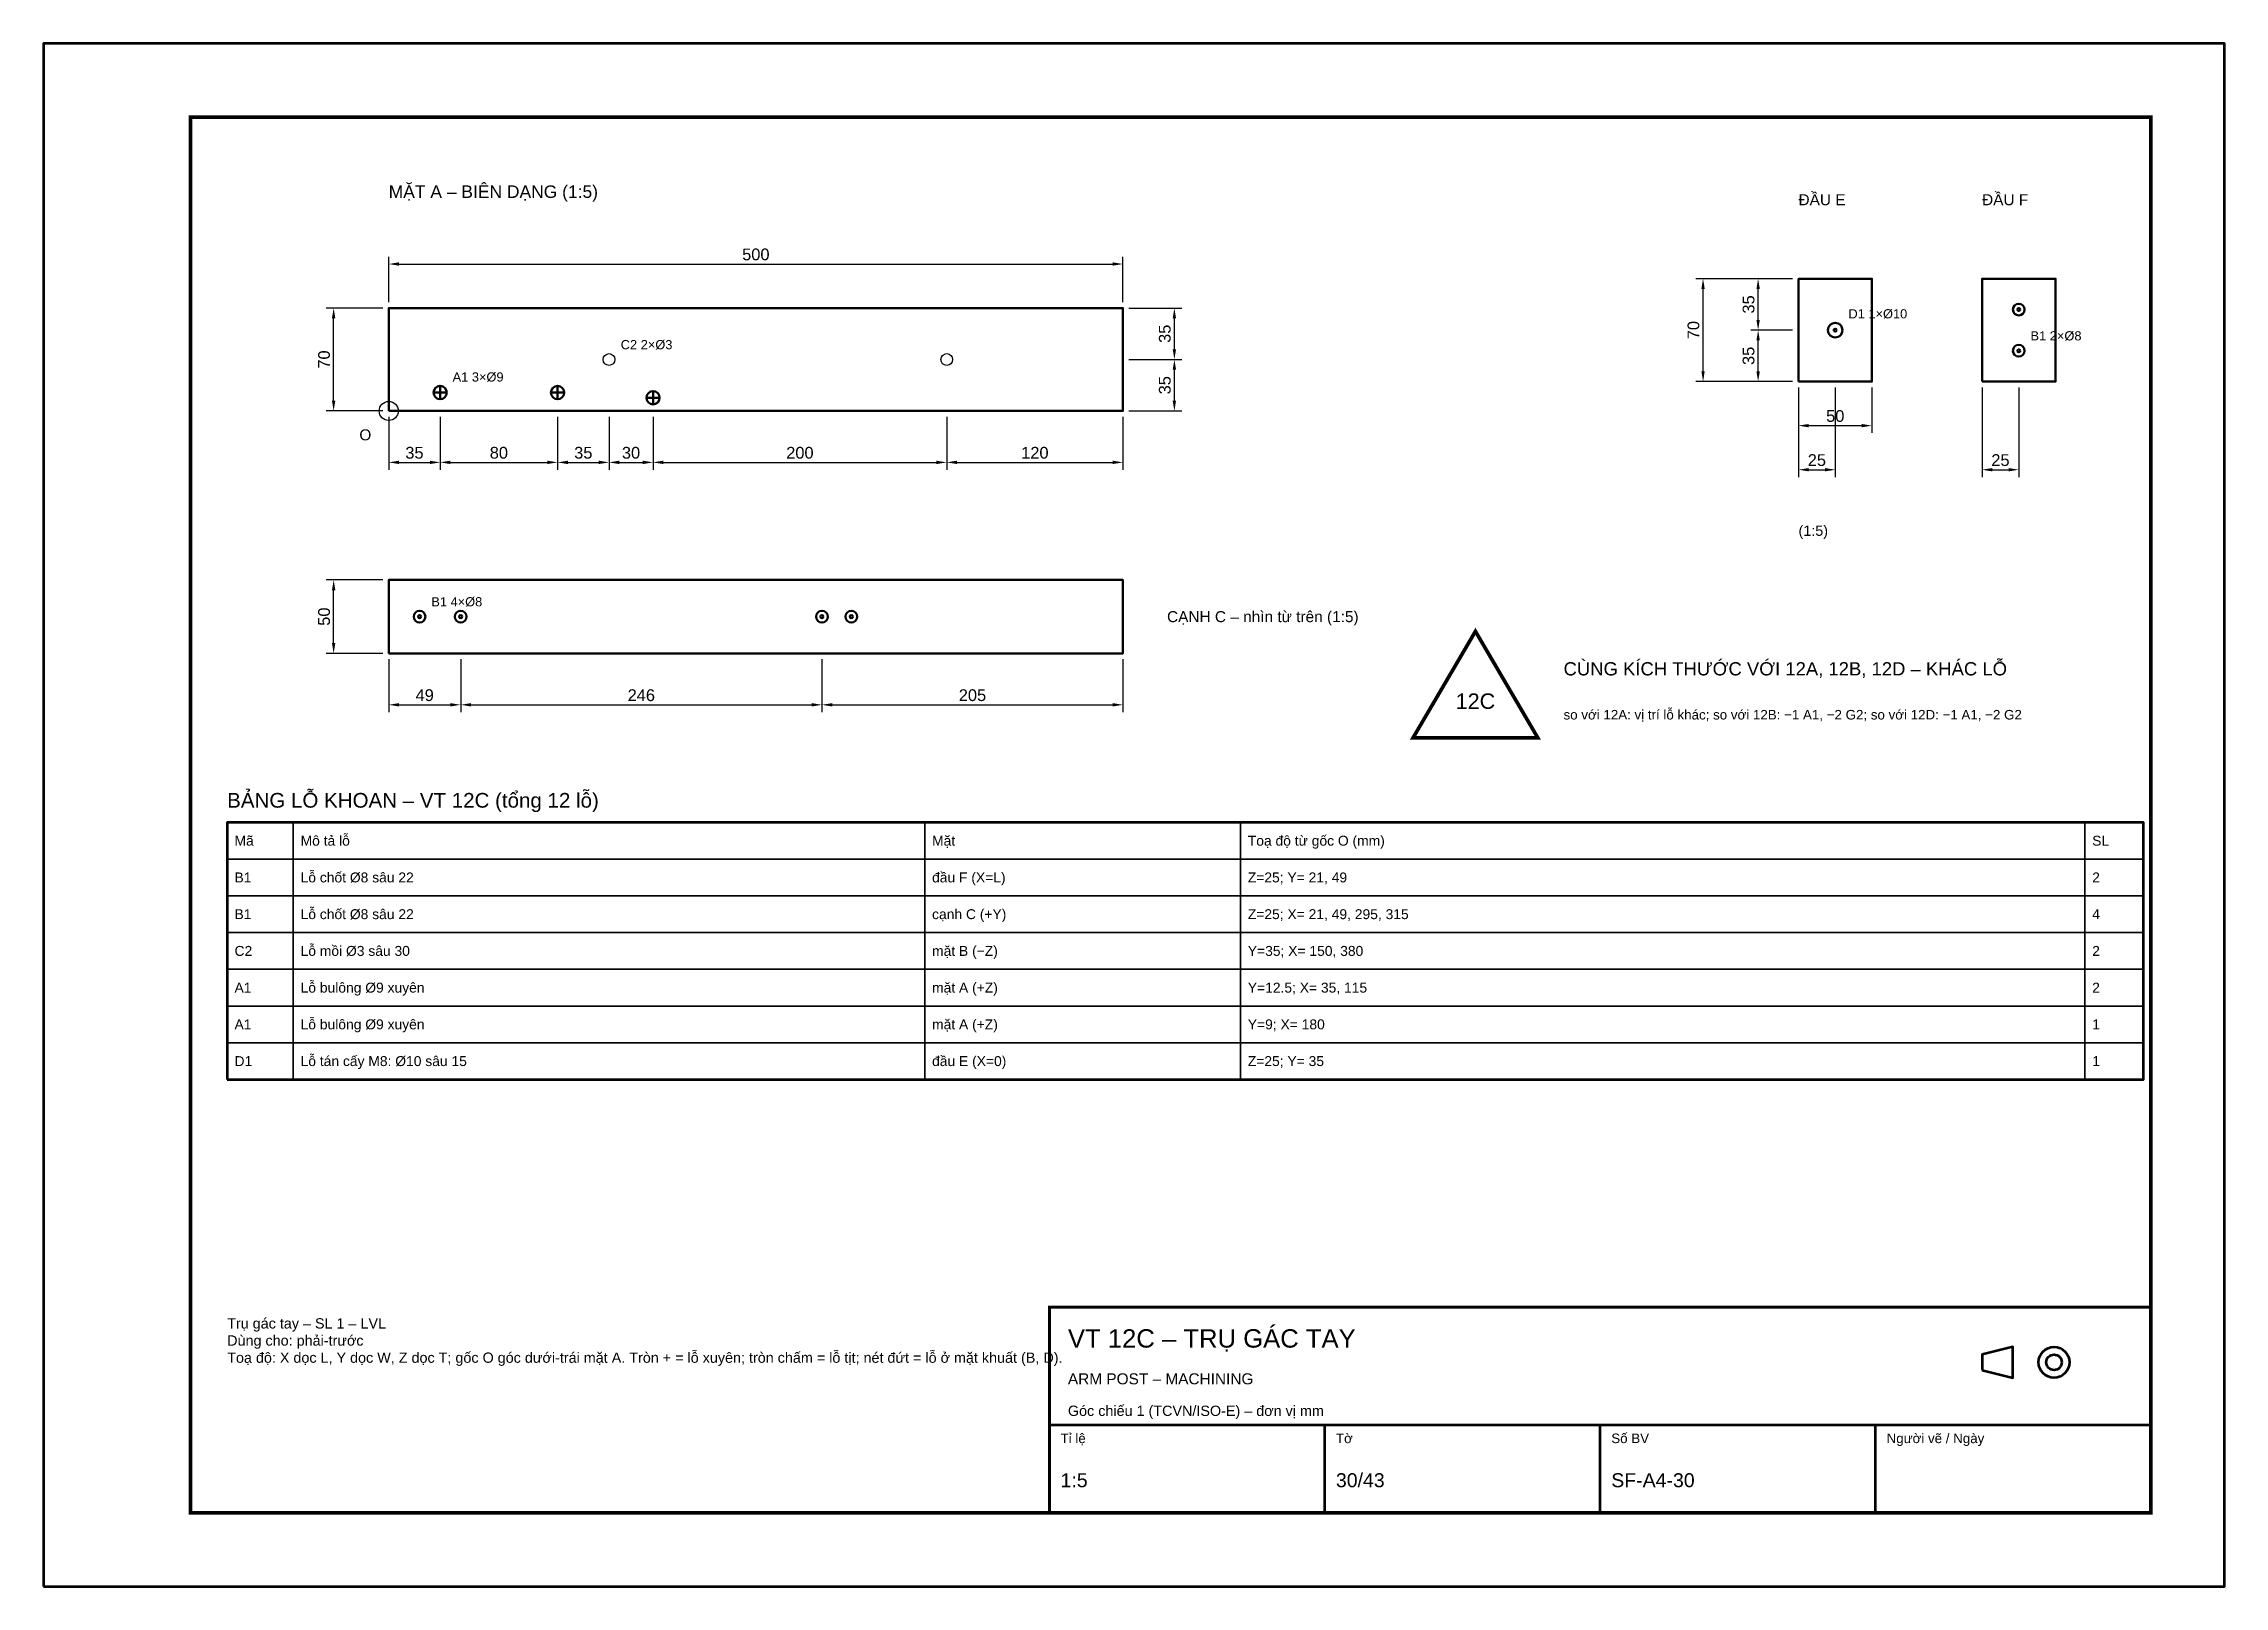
# Model space of a CAD drawing. Header units: millimetres. Extents: x 0 to 2970, y 0 to 2100.
import ezdxf
from ezdxf.enums import TextEntityAlignment as Align

# ---------------------------------------------------------------- set-up
doc = ezdxf.new("R2010")
doc.units = ezdxf.units.MM
doc.header["$LTSCALE"] = 10
for name, color, linetype, lineweight in [('0-KHUNG-BANVE', 7, 'CONTINUOUS', 70), ('1-NET-THAY', 7, 'CONTINUOUS', 50), ('10-PHU-KIEN', 1, 'CONTINUOUS', 25), ('2-NET-KHUAT', 8, 'Continuous', 25), ('3-KICH-THUOC', 1, 'CONTINUOUS', 18), ('6-CHU', 7, 'CONTINUOUS', 25), ('7-BANG-KE', 7, 'CONTINUOUS', 25)]:
    doc.layers.add(name, color=color, linetype=linetype, lineweight=lineweight)
doc.styles.add('VN', font='arial.ttf')
doc.dimstyles.new('A4', dxfattribs={"dimscale": 10, "dimtxt": 1.6, "dimasz": 1.4, "dimexe": 1, "dimexo": 0.8, "dimgap": 0.5, "dimtad": 1, "dimdec": 1, "dimtxsty": 'VN', "dimcen": 2.5, "dimclrd": 1, "dimclre": 1, "dimclrt": 7, "dimazin": 3, "dimtfac": 1, "dimtmove": 0, "dimatfit": 3})

msp = doc.modelspace()

# ---------------------------------------------------------------- linework, layer by layer
at = {"layer": '0-KHUNG-BANVE'}
for p, q in [((1370, 220), (2870, 220)), ((1745, 100), (1745, 220)), ((2120, 100), (2120, 220)), ((2495, 100), (2495, 220))]:
    msp.add_line(p, q, dxfattribs=at)
for points in [[(0, 0), (2970, 0), (2970, 2100), (0, 2100)], [(250, 690), (2860, 690), (2860, 1040), (250, 1040)], [(2640, 294.5), (2682, 284), (2682, 326), (2640, 315.5)]]:
    msp.add_lwpolyline(points, close=True, dxfattribs=at)
for points, const_width in [([(200, 100), (2870, 100), (2870, 2000), (200, 2000)], 5), ([(1370, 100), (2870, 100), (2870, 380), (1370, 380)], 4)]:
    msp.add_lwpolyline(points, close=True, dxfattribs=dict(at, const_width=const_width))
for radius in [21, 10.5]:
    msp.add_circle((2738, 305), radius, dxfattribs=at)
at = {"layer": '1-NET-THAY'}
for p, q in [((540, 1616), (540, 1634)), ((700, 1616), (700, 1634)), ((531, 1625), (549, 1625)), ((691, 1625), (709, 1625)), ((821, 1618), (839, 1618)), ((830, 1609), (830, 1627))]:
    msp.add_line(p, q, dxfattribs=at)
for points in [[(2390, 1640), (2490, 1640), (2490, 1780), (2390, 1780)], [(2640, 1640), (2740, 1640), (2740, 1780), (2640, 1780)], [(470, 1600), (470, 1740), (1470, 1740), (1470, 1600)], [(470, 1270), (1470, 1270), (1470, 1370), (470, 1370)]]:
    msp.add_lwpolyline(points, close=True, dxfattribs=at)
for centre, radius in [((2690, 1738), 8), ((2690, 1738), 2), ((2440, 1710), 10), ((2440, 1710), 2), ((2690, 1682), 8), ((2690, 1682), 2), ((540, 1625), 9), ((700, 1625), 9), ((830, 1618), 9), ((512, 1320), 8), ((512, 1320), 2), ((568, 1320), 8), ((568, 1320), 2), ((1060, 1320), 8), ((1060, 1320), 2), ((1100, 1320), 8), ((1100, 1320), 2)]:
    msp.add_circle(centre, radius, dxfattribs=at)
at = {"layer": '10-PHU-KIEN', "const_width": 5}
msp.add_lwpolyline([(1950, 1300), (1865, 1155), (2035, 1155)], close=True, dxfattribs=at)
at = {"layer": '10-PHU-KIEN'}
msp.add_circle((470, 1600), 13, dxfattribs=at)
at = {"layer": '2-NET-KHUAT'}
for centre in [(770, 1670), (1230, 1670)]:
    msp.add_circle(centre, 8, dxfattribs=at)
at = {"layer": '7-BANG-KE'}
for points in [[(250, 990), (340, 990), (340, 1040), (250, 1040)], [(340, 990), (1200, 990), (1200, 1040), (340, 1040)], [(1200, 990), (1630, 990), (1630, 1040), (1200, 1040)], [(1630, 990), (2780, 990), (2780, 1040), (1630, 1040)], [(2780, 990), (2860, 990), (2860, 1040), (2780, 1040)], [(250, 940), (340, 940), (340, 990), (250, 990)], [(340, 940), (1200, 940), (1200, 990), (340, 990)], [(1200, 940), (1630, 940), (1630, 990), (1200, 990)], [(1630, 940), (2780, 940), (2780, 990), (1630, 990)], [(2780, 940), (2860, 940), (2860, 990), (2780, 990)], [(250, 890), (340, 890), (340, 940), (250, 940)], [(340, 890), (1200, 890), (1200, 940), (340, 940)], [(1200, 890), (1630, 890), (1630, 940), (1200, 940)], [(1630, 890), (2780, 890), (2780, 940), (1630, 940)], [(2780, 890), (2860, 890), (2860, 940), (2780, 940)], [(250, 840), (340, 840), (340, 890), (250, 890)], [(340, 840), (1200, 840), (1200, 890), (340, 890)], [(1200, 840), (1630, 840), (1630, 890), (1200, 890)], [(1630, 840), (2780, 840), (2780, 890), (1630, 890)], [(2780, 840), (2860, 840), (2860, 890), (2780, 890)], [(250, 790), (340, 790), (340, 840), (250, 840)], [(340, 790), (1200, 790), (1200, 840), (340, 840)], [(1200, 790), (1630, 790), (1630, 840), (1200, 840)], [(1630, 790), (2780, 790), (2780, 840), (1630, 840)], [(2780, 790), (2860, 790), (2860, 840), (2780, 840)], [(250, 740), (340, 740), (340, 790), (250, 790)], [(340, 740), (1200, 740), (1200, 790), (340, 790)], [(1200, 740), (1630, 740), (1630, 790), (1200, 790)], [(1630, 740), (2780, 740), (2780, 790), (1630, 790)], [(2780, 740), (2860, 740), (2860, 790), (2780, 790)], [(250, 690), (340, 690), (340, 740), (250, 740)], [(340, 690), (1200, 690), (1200, 740), (340, 740)], [(1200, 690), (1630, 690), (1630, 740), (1200, 740)], [(1630, 690), (2780, 690), (2780, 740), (1630, 740)], [(2780, 690), (2860, 690), (2860, 740), (2780, 740)]]:
    msp.add_lwpolyline(points, close=True, dxfattribs=at)

# ---------------------------------------------------------------- texts
at = {"layer": '10-PHU-KIEN', "style": 'VN'}
for s, height, p in [('D1 1×%%c10', 12.5, (2458, 1726)), ('C2 2×%%c3', 12.5, (786, 1684)), ('B1 2×%%c8', 12.5, (2706, 1696)), ('A1 3×%%c9', 12.5, (557, 1640)), ('O', 15, (430, 1560)), ('B1 4×%%c8', 12.5, (528, 1334))]:
    msp.add_text(s, height=height, dxfattribs=at).set_placement(p)
msp.add_text('12C', height=21, dxfattribs=at).set_placement((1950, 1205), align=Align.MIDDLE_CENTER)
at = {"layer": '6-CHU', "style": 'VN'}
for s, height, p in [('MẶT A – BIÊN DẠNG (1:5)', 17, (470, 1890)), ('ĐẦU E', 15, (2390, 1880)), ('ĐẦU F', 15, (2640, 1880)), ('(1:5)', 14, (2390, 1430)), ('so với 12A: vị trí lỗ khác; so với 12B: −1 A1, −2 G2; so với 12D: −1 A1, −2 G2', 13, (2070, 1180)), ('VT 12C – TRỤ GÁC TAY', 25, (1395, 325)), ('ARM POST – MACHINING', 15, (1395, 275)), ('Góc chiếu 1 (TCVN/ISO-E) – đơn vị mm', 14, (1395, 232)), ('Tỉ lệ', 13, (1385, 195)), ('Tờ', 13, (1760, 195)), ('Số BV', 13, (2135, 195)), ('Người vẽ / Ngày', 13, (2510, 195)), ('1:5', 19, (1385, 135)), ('30/43', 19, (1760, 135)), ('SF-A4-30', 19, (2135, 135))]:
    msp.add_text(s, height=height, dxfattribs=at).set_placement(p)
msp.add_text('CẠNH C – nhìn từ trên (1:5)', height=15, dxfattribs=at).set_placement((1530, 1320), align=Align.MIDDLE_LEFT)
at = {"layer": '6-CHU', "color": 1, "style": 'VN'}
msp.add_text('CÙNG KÍCH THƯỚC VỚI 12A, 12B, 12D – KHÁC LỖ', height=18, dxfattribs=at).set_placement((2070, 1240))
at = {"layer": '6-CHU', "insert": (250, 365), "char_height": 14, "width": 1080, "attachment_point": 1, "style": 'VN'}
msp.add_mtext('Trụ gác tay – SL 1 – LVL\\PDùng cho: phải-trước\\PToạ độ: X dọc L, Y dọc W, Z dọc T; gốc O góc dưới-trái mặt A. Tròn + = lỗ xuyên; tròn chấm = lỗ tịt; nét đứt = lỗ ở mặt khuất (B, D).', dxfattribs=at)
at = {"layer": '7-BANG-KE', "style": 'VN'}
msp.add_text('BẢNG LỖ KHOAN – VT 12C (tổng 12 lỗ)', height=20, dxfattribs=at).set_placement((250, 1060))
for s, p in [('Mã', (260, 1015)), ('Mô tả lỗ', (350, 1015)), ('Mặt', (1210, 1015)), ('Toạ độ từ gốc O (mm)', (1640, 1015)), ('SL', (2790, 1015)), ('B1', (260, 965)), ('Lỗ chốt %%c8 sâu 22', (350, 965)), ('đầu F (X=L)', (1210, 965)), ('Z=25; Y= 21, 49', (1640, 965)), ('2', (2790, 965)), ('B1', (260, 915)), ('Lỗ chốt %%c8 sâu 22', (350, 915)), ('cạnh C (+Y)', (1210, 915)), ('Z=25; X= 21, 49, 295, 315', (1640, 915)), ('4', (2790, 915)), ('C2', (260, 865)), ('Lỗ mồi %%c3 sâu 30', (350, 865)), ('mặt B (−Z)', (1210, 865)), ('Y=35; X= 150, 380', (1640, 865)), ('2', (2790, 865)), ('A1', (260, 815)), ('Lỗ bulông %%c9 xuyên', (350, 815)), ('mặt A (+Z)', (1210, 815)), ('Y=12.5; X= 35, 115', (1640, 815)), ('2', (2790, 815)), ('Lỗ bulông %%c9 xuyên', (350, 765)), ('mặt A (+Z)', (1210, 765)), ('A1', (260, 765)), ('Y=9; X= 180', (1640, 765)), ('1', (2790, 765)), ('D1', (260, 715)), ('Lỗ tán cấy M8: %%c10 sâu 15', (350, 715)), ('đầu E (X=0)', (1210, 715)), ('Z=25; Y= 35', (1640, 715)), ('1', (2790, 715))]:
    msp.add_text(s, height=13.5, dxfattribs=at).set_placement(p, align=Align.MIDDLE_LEFT)

# ---------------------------------------------------------------- dimensions: what is measured, and where the dimension line sits
at = {"layer": '3-KICH-THUOC'}
for base, p1, p2 in [((470, 1800), (470, 1740), (1470, 1740)), ((2390, 1580), (2390, 1640), (2490, 1640)), ((2390, 1520), (2390, 1640), (2440, 1640)), ((2640, 1520), (2640, 1640), (2690, 1640)), ((470, 1530), (470, 1600), (540, 1600)), ((540, 1530), (540, 1600), (700, 1600)), ((700, 1530), (700, 1600), (770, 1600)), ((770, 1530), (770, 1600), (830, 1600)), ((830, 1530), (830, 1600), (1230, 1600)), ((1230, 1530), (1230, 1600), (1470, 1600)), ((470, 1200), (470, 1270), (568, 1270)), ((568, 1200), (568, 1270), (1060, 1270)), ((1060, 1200), (1060, 1270), (1470, 1270))]:
    msp.add_linear_dim(base=base, p1=p1, p2=p2, dimstyle='A4', override={"dimlfac": 0.5}, dxfattribs=at).render()
for base, p1, p2 in [((2260, 1640), (2390, 1640), (2390, 1780)), ((2335, 1710), (2390, 1710), (2390, 1780)), ((395, 1600), (470, 1600), (470, 1740)), ((1540, 1670), (1470, 1670), (1470, 1740)), ((2335, 1640), (2390, 1640), (2390, 1710)), ((1540, 1600), (1470, 1600), (1470, 1670)), ((395, 1270), (470, 1270), (470, 1370))]:
    msp.add_linear_dim(base=base, p1=p1, p2=p2, angle=90, dimstyle='A4', override={"dimlfac": 0.5}, dxfattribs=at).render()

doc.saveas('drawing.dxf')
